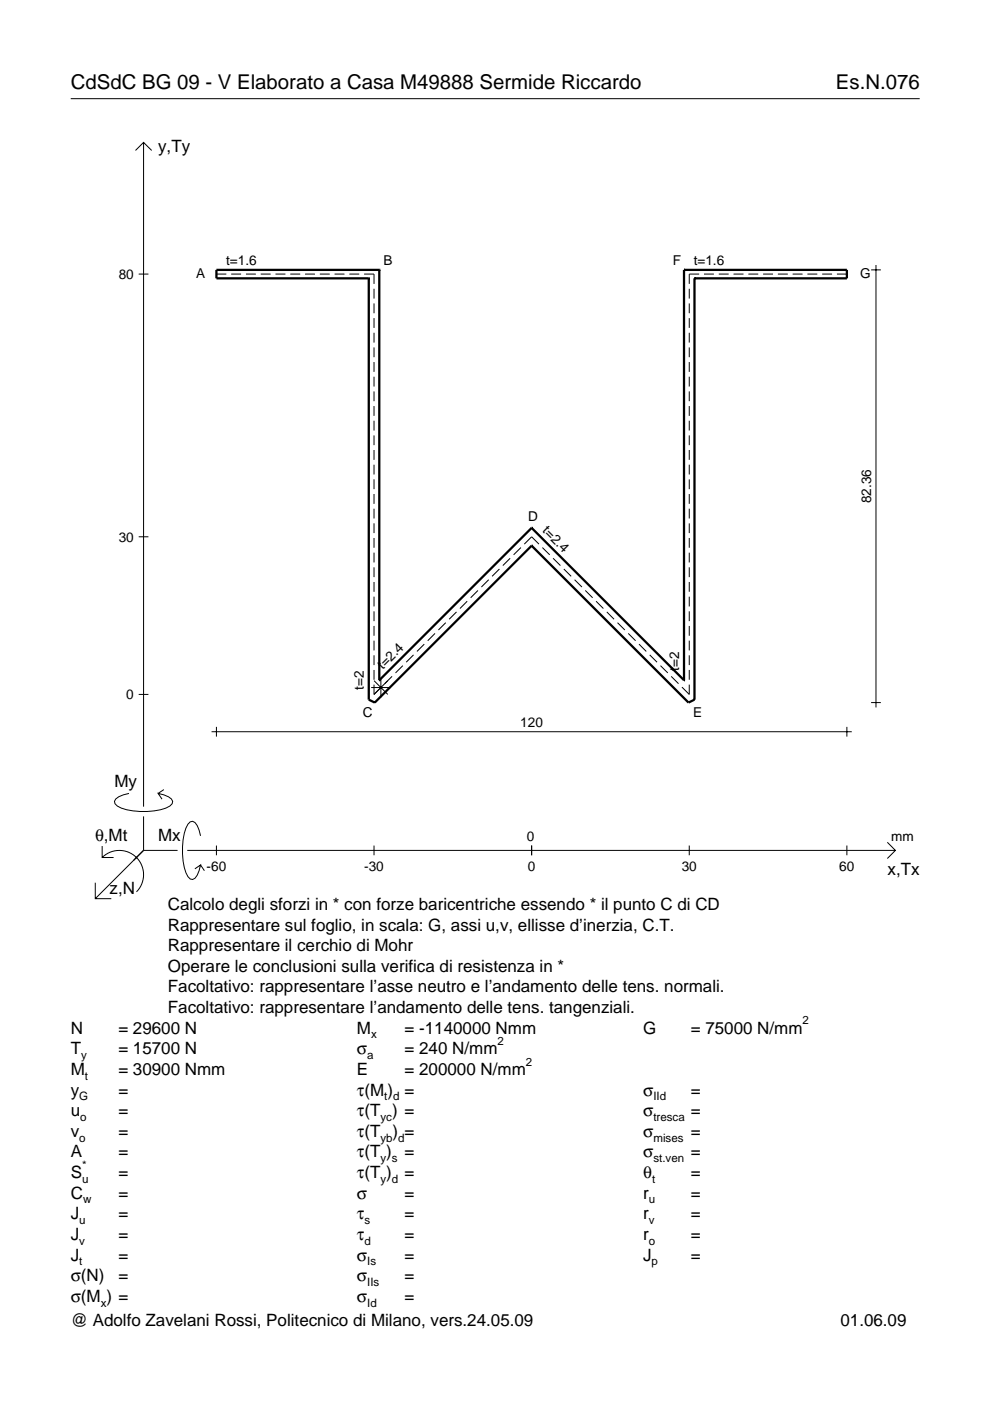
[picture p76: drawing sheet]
<svg xmlns="http://www.w3.org/2000/svg" width="210mm" height="297mm" viewBox="0 0 210 297" stroke-linecap="round" stroke-linejoin="round" font-family="sans-serif">
<defs><g id="words">
<g font-size="4.3">
<text x="15" y="18.9">CdSdC BG 09 - V Elaborato a Casa M49888 Sermide Riccardo</text>
<text x="177.2" y="18.9">Es.N.076</text>
</g>
<g font-size="3.6">
<text x="33.5" y="32.3">y,Ty</text>
<text x="24.3" y="166.9">My</text>
<text x="20.1" y="178.2">θ,Mt</text>
<text x="33.5" y="178.2">Mx</text>
<text x="188.2" y="185.5">x,Tx</text>
<text x="23.2" y="189.6">z,N</text>
<text x="35.6" y="192.9">Calcolo degli sforzi in * con forze baricentriche essendo * il punto C di CD</text>
<text x="35.6" y="197.3">Rappresentare sul foglio, in scala: G, assi u,v, ellisse d’inerzia, C.T.</text>
<text x="35.6" y="201.7">Rappresentare il cerchio di Mohr</text>
<text x="35.6" y="206">Operare le conclusioni sulla verifica di resistenza in *</text>
<text x="35.6" y="210.4">Facoltativo: rappresentare l’asse neutro e l’andamento delle tens. normali.</text>
<text x="35.6" y="214.8">Facoltativo: rappresentare l’andamento delle tens. tangenziali.</text>
<text x="15" y="219.2">N</text>
<text x="25.1" y="219.2">= 29600 N</text>
<text x="75.7" y="219.2">M</text>
<text x="85.8" y="219.2">= -1140000 Nmm</text>
<text x="136.4" y="219.2">G</text>
<text x="146.5" y="219.2">= 75000 N/mm</text>
<text x="15" y="223.5">T</text>
<text x="15" y="227.9">M</text>
<text x="25.1" y="223.5">= 15700 N</text>
<text x="25.1" y="227.9">= 30900 Nmm</text>
<text x="75.7" y="223.5">σ</text>
<text x="75.7" y="227.9">E</text>
<text x="85.8" y="223.5">= 240 N/mm</text>
<text x="85.8" y="227.9">= 200000 N/mm</text>
<text x="15" y="232.3">y</text>
<text x="25.1" y="232.3">=</text>
<text x="75.7" y="232.3">τ(M ) =</text>
<text x="136.4" y="232.3">σ</text>
<text x="146.5" y="232.3">=</text>
<text x="15" y="236.7">u</text>
<text x="25.1" y="236.7">=</text>
<text x="75.7" y="236.7">τ(T ) =</text>
<text x="136.4" y="236.7">σ</text>
<text x="146.5" y="236.7">=</text>
<text x="15" y="241">v</text>
<text x="15" y="245.4">A</text>
<text x="25.1" y="241">=</text>
<text x="25.1" y="245.4">=</text>
<text x="75.7" y="245.4">τ(T )</text>
<text x="75.7" y="241">τ(T</text>
<text x="83.3" y="241">) =</text>
<text x="85.8" y="245.4">=</text>
<text x="136.4" y="241">σ</text>
<text x="136.4" y="245.4">σ</text>
<text x="146.5" y="241">=</text>
<text x="146.5" y="245.4">=</text>
<text x="15" y="249.8">S</text>
<text x="25.1" y="249.8">=</text>
<text x="75.7" y="249.8">τ(T )</text>
<text x="85.8" y="249.8">=</text>
<text x="136.4" y="249.8">θ</text>
<text x="146.5" y="249.8">=</text>
<text x="15" y="254.2">C</text>
<text x="25.1" y="254.2">=</text>
<text x="75.7" y="254.2">σ</text>
<text x="85.8" y="254.2">=</text>
<text x="136.4" y="254.2">r</text>
<text x="146.5" y="254.2">=</text>
<text x="15" y="258.5">J</text>
<text x="15" y="262.9">J</text>
<text x="25.1" y="258.5">=</text>
<text x="25.1" y="262.9">=</text>
<text x="75.7" y="258.5">τ</text>
<text x="75.7" y="262.9">τ</text>
<text x="85.8" y="258.5">=</text>
<text x="85.8" y="262.9">=</text>
<text x="136.4" y="258.5">r</text>
<text x="136.4" y="262.9">r</text>
<text x="146.5" y="258.5">=</text>
<text x="146.5" y="262.9">=</text>
<text x="15" y="267.3">J</text>
<text x="25.1" y="267.3">=</text>
<text x="75.7" y="267.3">σ</text>
<text x="85.8" y="267.3">=</text>
<text x="136.4" y="267.3">J</text>
<text x="146.5" y="267.3">=</text>
<text x="15" y="271.7">σ(N)</text>
<text x="25.1" y="271.7">=</text>
<text x="75.7" y="271.7">σ</text>
<text x="85.8" y="271.7">=</text>
<text x="15" y="281.2">@ Adolfo Zavelani Rossi, Politecnico di Milano, vers.24.05.09</text>
<text x="15" y="276">σ(M ) =</text>
<text x="75.7" y="276">σ</text>
<text x="85.8" y="276">=</text>
<text x="178.2" y="281.2">01.06.09</text>
</g>
<g font-size="2.9">
<text x="25.2" y="59.1">80</text>
<text x="41.6" y="59">A</text>
<text x="47.9" y="56.2">t=1.6</text>
<text x="81.3" y="56.3">B</text>
<text x="142.6" y="56.3">F</text>
<text x="147.1" y="56.2">t=1.6</text>
<text x="182.4" y="59">G</text>
<text x="184.7" y="106.7" transform="rotate(-90 184.7 106.7)">82.36</text>
<text x="112" y="110.5">D</text>
<text x="114.9" y="112.7" transform="rotate(45 114.9 112.7)">t=2.4</text>
<text x="25.2" y="114.8">30</text>
<text x="81.1" y="142" transform="rotate(-45 81.1 142)">t=2.4</text>
<text x="144" y="142.2" transform="rotate(-90 144 142.2)">t=2</text>
<text x="26.8" y="148.2">0</text>
<text x="77.2" y="146.3" transform="rotate(-90 77.2 146.3)">t=2</text>
<text x="76.9" y="152">C</text>
<text x="110.3" y="154.1">120</text>
<text x="147" y="152">E</text>
<text x="111.7" y="178.2">0</text>
<text x="189" y="178.2">mm</text>
<text x="43.8" y="184.7">-60</text>
<text x="77.2" y="184.7">-30</text>
<text x="111.9" y="184.7">0</text>
<text x="144.5" y="184.7">30</text>
<text x="178" y="184.7">60</text>
</g>
<g font-size="2.4">
<text x="78.7" y="220.2">x</text>
<text x="105.5" y="221.5">2</text>
<text x="170.2" y="217.2">2</text>
<text x="17.2" y="224.5">y</text>
<text x="77.9" y="224.5">a</text>
<text x="111.5" y="225.9">2</text>
<text x="16.8" y="233.3">G</text>
<text x="18" y="228.9">t</text>
<text x="81.5" y="233.3">t d</text>
<text x="138.5" y="233.3">IId</text>
<text x="17" y="237.7">o</text>
<text x="80.7" y="237.7">yc</text>
<text x="138.5" y="237.7">tresca</text>
<text x="16.8" y="242">o</text>
<text x="80.7" y="242">yb d</text>
<text x="138.5" y="242">mises</text>
<text x="17.4" y="250.8">u</text>
<text x="17.4" y="247.8">*</text>
<text x="80.7" y="246.4">y s</text>
<text x="80.7" y="250.8">y d</text>
<text x="138.2" y="250.8">t</text>
<text x="138.5" y="246.4">st.ven</text>
<text x="17.6" y="255.2">w</text>
<text x="137.6" y="255.2">u</text>
<text x="16.8" y="259.5">u</text>
<text x="16.8" y="263.9">v</text>
<text x="77.3" y="259.5">s</text>
<text x="77.3" y="263.9">d</text>
<text x="137.6" y="259.5">v</text>
<text x="137.6" y="263.9">o</text>
<text x="16.8" y="268.3">t</text>
<text x="77.9" y="268.3">Is</text>
<text x="138.2" y="268.3">p</text>
<text x="77.9" y="272.7">IIs</text>
<text x="21.4" y="277">x</text>
<text x="77.9" y="277">Id</text>
</g>
</g></defs>
<g fill="none" stroke="#000" stroke-width=".21">
<path d="M15 20.9h180M28.7 31.9l1.7-1.7 1.8 1.7M30.4 30.2v140.8M29.4 58.1h2.1M45.9 58.1h2.1M49 58.1h2.1M52.1 58.1h2.1M55.3 58.1h2.1M58.4 58.1h2.1M61.5 58.1h2.1M64.7 58.1h2.1M67.8 58.1h2.1"/>
<path d="M70.9 58.1h2.1M74.1 58.1h2.1M77.2 58.1h2.1v2.1M148.2 58.1h-2.1v2.1M149.3 58.1h2.1M152.4 58.1h2.1M155.5 58.1h2.1M158.7 58.1h2.1M161.8 58.1h2.1M164.9 58.1h2.1M168.1 58.1h2.1M171.2 58.1h2.1"/>
<path d="M174.3 58.1h2.1M177.4 58.1h2.2M184.7 57.2h2.1M185.7 56.2v93.8M79.3 61.2v2.1M79.3 64.3v2.1M79.3 67.4v2.1M79.3 70.6v2M79.3 73.7v2M79.3 76.8v2M79.3 79.9v2.1M146.1 61.2v2.1"/>
<path d="M146.1 64.3v2.1M146.1 67.4v2.1M146.1 70.6v2M146.1 73.7v2M146.1 76.8v2M146.1 79.9v2.1M79.3 83v2.1M79.3 86.1v2.1M79.3 89.2v2.1M79.3 92.3v2.1M79.3 95.4v2.1M79.3 98.5v2.1"/>
<path d="M146.1 83v2.1M146.1 86.1v2.1M146.1 89.2v2.1M146.1 92.3v2.1M146.1 95.4v2.1M146.1 98.5v2.1M29.4 113.8h2.1M79.3 101.6v2.1M79.3 104.7v2.1M79.3 107.9v2M79.3 111v2M79.3 114.1v2"/>
<path d="M79.3 117.2v2.1M108.2 118.4l-1.6 1.5M110.4 116.1l-1.5 1.5M111.2 115.4l1.5-1.6 1.6 1.6M115 116.1l1.5 1.5M117.3 118.4l1.5 1.5M146.1 101.6v2.1M146.1 104.7v2.1M146.1 107.9v2M146.1 111v2M146.1 114.1v2M146.1 117.2v2.1"/>
<path d="M79.3 120.3v2.1M79.3 123.4v2.1M79.3 126.5v2.1M79.3 129.6v2.1M79.3 132.7v2.1M79.3 135.8v2.1M79.3 138.9v2.1M87.7 138.9l-1.6 1.5M90 136.6l-1.6 1.5M92.2 134.3l-1.5 1.6M94.5 132l-1.5 1.6M96.8 129.7l-1.6 1.6"/>
<path d="M99.1 127.5l-1.6 1.5M101.3 125.2l-1.5 1.5M103.6 122.9l-1.5 1.6M105.9 120.6l-1.6 1.6M119.5 120.6l1.6 1.6M121.8 122.9l1.6 1.6M124.1 125.2l1.5 1.5M126.4 127.5l1.5 1.5M128.7 129.7l1.5 1.6M130.9 132l1.6 1.6M133.2 134.3l1.6 1.6M135.5 136.6l1.5 1.5"/>
<path d="M137.8 138.9l1.5 1.5M146.1 120.3v2.1M146.1 123.4v2.1M146.1 126.5v2.1M146.1 129.6v2.1M146.1 132.7v2.1M146.1 135.8v2.1M146.1 138.9v2.1M29.4 147.2h2.1M44.9 155.1h135.7M45.9 154.1v2.1M78.7 145.8h4.1"/>
<path d="M79.3 142v2.1M79.3 144.3l2.9 2.9M80.8 143.7v4.1M83.1 143.4l-3.8 3.8v-2M85.4 141.1l-1.5 1.6M140 141.1l1.6 1.6M142.3 143.4l1.6 1.6M146.1 142v2.1M146.1 145.2v2l-1.5-1.5M179.6 154.1v2.1M184.7 149h2.1M21.7 179.4v2.4h2.4"/>
<path d="M27.3 168.2a3.6 3.6 0 0 0-3 1.7l.1 .5a5.6 5.6 0 0 0 3.8 1.5 13.4 13.4 0 0 0 7.8-1l.5-.5 .1-.5a3.6 3.6 0 0 0-3.1-1.7l.8 1.2M30.4 173.1v7.2M34.7 167.4l-1.2 .8M42.5 177.2a3.6 3.6 0 0 0-1.7-3.1l-.5 .2a5.7 5.7 0 0 0-1.5 3.7 13.3 13.3 0 0 0 1 7.9l.5 .5 .5 .1a3.6 3.6 0 0 0 1.7-3.1l-1.2 .8M45.9 179.3v2M79.3 179.3v2M112.7 179.3v2M146.1 179.3v2M179.6 179.3v2M188.1 178.6l1.7 1.7-1.7 1.7M20.2 187.2v3.3h3.4M21.7 181.8a5.1 5.1 0 0 1 7.2 0 5.1 5.1 0 0 1 0 7.3"/>
<path d="M30.4 180.3l-10.2 10.2M30.4 180.3h7.2M39.7 180.3h150.1M42.5 183.4l.8 1.2"/>
</g>
<g fill="none" stroke="#000" stroke-width=".48">
<path d="M78.2 59h.1M78.2 59v89.3l1.3 .7 33.2-33.3M80.4 57.2h.1M80.4 57.2h-34.5v1.8h32.3M80.4 57.2v87M145 57.2h.1M145 57.2h34.6v1.8h-32.4M145 57.2v87M147.2 59h.1M147.2 59v89.3l-1.2 .7-33.3-33.3M112.7 115.7h.1M112.7 111.9h.1"/>
<path d="M112.7 111.9l-32.3 32.3M112.7 111.9l32.3 32.3M80.4 144.2h.1M145 144.2h.1"/>
</g>
<use href="#words"/>
</svg>
